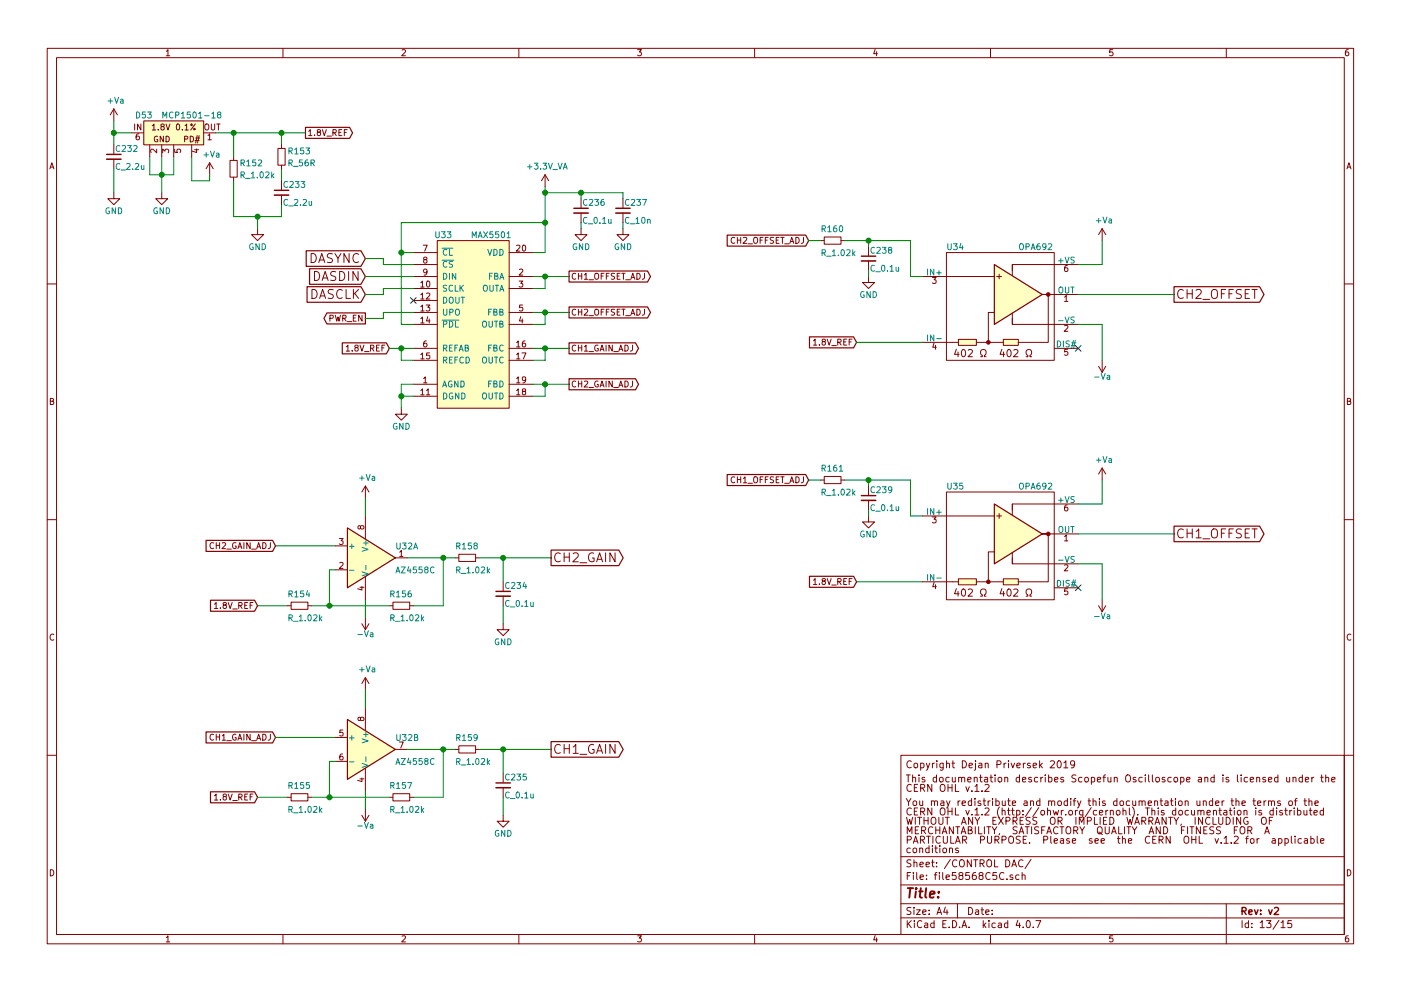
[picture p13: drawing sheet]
EESchema Schematic File Version 2
LIBS:ScopefunParts
LIBS:power
LIBS:device
LIBS:transistors
LIBS:conn
LIBS:linear
LIBS:regul
LIBS:74xx
LIBS:cmos4000
LIBS:adc-dac
LIBS:memory
LIBS:microcontrollers
LIBS:dsp
LIBS:microchip
LIBS:analog_switches
LIBS:motorola
LIBS:texas
LIBS:intel
LIBS:audio
LIBS:interface
LIBS:digital-audio
LIBS:philips
LIBS:display
LIBS:cypress
LIBS:siliconi
LIBS:opto
LIBS:atmel
LIBS:contrib
LIBS:valves
LIBS:Scopefun_v2-cache
EELAYER 25 0
EELAYER END
$Descr A4 11693 8268
encoding utf-8
Sheet 13 15
Title ""
Date ""
Rev "v2"
Comp ""
Comment1 "Copyright Dejan Priversek 2017"
Comment2 ""
Comment3 ""
Comment4 ""
$EndDescr
Text GLabel 3050 2300 0    75   Input ~ 0
DASDIN
Text GLabel 3050 2450 0    75   Input ~ 0
DASCLK
Text GLabel 3050 2150 0    75   Input ~ 0
DASYNC
Text GLabel 4750 2600 2    50   Output ~ 0
CH2_OFFSET_ADJ
Text GLabel 4750 2300 2    50   Output ~ 0
CH1_OFFSET_ADJ
Text GLabel 4750 2900 2    50   Output ~ 0
CH1_GAIN_ADJ
Text GLabel 4750 3200 2    50   Output ~ 0
CH2_GAIN_ADJ
$Comp
L MAX5501 U33
U 1 1
P 3950 2600
F 0 "U33" H 3700 3250 50  0000 C CNN
F 1 "MAX5501" H 4100 3250 50  0000 C CNN
F 2 "ScopefunPackagesLibrary:SSOP20" H 3950 3400 50  0001 C CNN
F 3 "https://datasheets.maximintegrated.com/en/ds/MAX5500-MAX5501.pdf" H 3950 3500 50  0001 C CNN
F 4 "Low-Power, Quad, 12-Bit Voltage-Output DACs with Serial Interface, 3.3V supply" H 3950 3700 50  0001 C CNN "Description"
F 5 "MAX5501BGAP+" H 3950 3600 50  0001 C CNN "MFG Part#"
	1    3950 2600
	1    0    0    -1  
$EndComp
NoConn ~ 3450 2500
$Comp
L GND #PWR0366
U 1 1
P 3350 3400
F 0 "#PWR0366" H 3350 3150 50  0001 C CNN
F 1 "GND" H 3350 3250 50  0000 C CNN
F 2 "" H 3350 3400 50  0000 C CNN
F 3 "" H 3350 3400 50  0000 C CNN
	1    3350 3400
	1    0    0    -1  
$EndComp
Text GLabel 2550 1100 2    50   Output ~ 0
1.8V_REF
Text GLabel 3250 2900 0    50   Input ~ 0
1.8V_REF
Text GLabel 7150 2850 0    50   Input ~ 0
1.8V_REF
Text GLabel 6750 2000 0    50   Input ~ 0
CH2_OFFSET_ADJ
$Comp
L C_0.1u C234
U 1 1
P 4200 4950
F 0 "C234" H 4210 5020 50  0000 L CNN
F 1 "C_0.1u" H 4210 4870 50  0000 L CNN
F 2 "ScopefunPackagesLibrary:C_0603" H 4200 4750 50  0001 C CNN
F 3 "" H 4210 5020 50  0001 C CNN
F 4 "C0603C104K4RACTU" H 4310 5120 60  0001 C CNN "MFG Part#"
F 5 "MLCC - SMD/SMT 0603 16V X7R 10%" H 4250 5200 60  0001 C CNN "Description"
	1    4200 4950
	1    0    0    -1  
$EndComp
$Comp
L GND #PWR0367
U 1 1
P 4200 5200
F 0 "#PWR0367" H 4200 4950 50  0001 C CNN
F 1 "GND" H 4200 5050 50  0000 C CNN
F 2 "" H 4200 5200 50  0000 C CNN
F 3 "" H 4200 5200 50  0000 C CNN
	1    4200 5200
	1    0    0    -1  
$EndComp
Text GLabel 9800 4450 2    75   Output ~ 0
CH1_OFFSET
$Comp
L C_0.1u C235
U 1 1
P 4200 6550
F 0 "C235" H 4210 6620 50  0000 L CNN
F 1 "C_0.1u" H 4210 6470 50  0000 L CNN
F 2 "ScopefunPackagesLibrary:C_0603" H 4200 6350 50  0001 C CNN
F 3 "" H 4210 6620 50  0001 C CNN
F 4 "C0603C104K4RACTU" H 4310 6720 60  0001 C CNN "MFG Part#"
F 5 "MLCC - SMD/SMT 0603 16V X7R 10%" H 4250 6800 60  0001 C CNN "Description"
	1    4200 6550
	1    0    0    -1  
$EndComp
$Comp
L GND #PWR0368
U 1 1
P 4200 6800
F 0 "#PWR0368" H 4200 6550 50  0001 C CNN
F 1 "GND" H 4200 6650 50  0000 C CNN
F 2 "" H 4200 6800 50  0000 C CNN
F 3 "" H 4200 6800 50  0000 C CNN
	1    4200 6800
	1    0    0    -1  
$EndComp
Text GLabel 9800 2450 2    75   Output ~ 0
CH2_OFFSET
Text GLabel 4600 6250 2    75   Output ~ 0
CH1_GAIN
Text GLabel 4600 4650 2    75   Output ~ 0
CH2_GAIN
Text GLabel 7150 4850 0    50   Input ~ 0
1.8V_REF
Text GLabel 2150 5050 0    50   Input ~ 0
1.8V_REF
Text GLabel 2300 4550 0    50   Input ~ 0
CH2_GAIN_ADJ
$Comp
L R_1.02k R158
U 1 1
P 3900 4650
F 0 "R158" V 3800 4550 50  0000 L CNN
F 1 "R_1.02k" V 4000 4550 50  0000 L CNN
F 2 "ScopefunPackagesLibrary:R_0603" H 3900 4400 50  0001 C CNN
F 3 "http://industrial.panasonic.com/cdbs/www-data/pdf/AOA0000/AOA0000CE2.pdf" H 3900 4500 50  0001 C CNN
F 4 "ERJ-3EKF1021V" H 3900 4800 60  0001 C CNN "MFG Part#"
F 5 "RES SMD 1% 1/10W 0603" H 3900 4900 60  0001 C CNN "Description"
	1    3900 4650
	0    1    1    0   
$EndComp
Text GLabel 2150 6650 0    50   Input ~ 0
1.8V_REF
Text GLabel 2300 6150 0    50   Input ~ 0
CH1_GAIN_ADJ
$Comp
L R_1.02k R159
U 1 1
P 3900 6250
F 0 "R159" V 3800 6150 50  0000 L CNN
F 1 "R_1.02k" V 4000 6150 50  0000 L CNN
F 2 "ScopefunPackagesLibrary:R_0603" H 3900 6000 50  0001 C CNN
F 3 "http://industrial.panasonic.com/cdbs/www-data/pdf/AOA0000/AOA0000CE2.pdf" H 3900 6100 50  0001 C CNN
F 4 "ERJ-3EKF1021V" H 3900 6400 60  0001 C CNN "MFG Part#"
F 5 "RES SMD 1% 1/10W 0603" H 3900 6500 60  0001 C CNN "Description"
	1    3900 6250
	0    1    1    0   
$EndComp
$Comp
L C_0.1u C236
U 1 1
P 4850 1750
F 0 "C236" H 4860 1820 50  0000 L CNN
F 1 "C_0.1u" H 4860 1670 50  0000 L CNN
F 2 "ScopefunPackagesLibrary:C_0603" H 4850 1550 50  0001 C CNN
F 3 "" H 4860 1820 50  0001 C CNN
F 4 "C0603C104K4RACTU" H 4960 1920 60  0001 C CNN "MFG Part#"
F 5 "MLCC - SMD/SMT 0603 16V X7R 10%" H 4900 2000 60  0001 C CNN "Description"
	1    4850 1750
	1    0    0    -1  
$EndComp
$Comp
L GND #PWR0369
U 1 1
P 4850 1900
F 0 "#PWR0369" H 4850 1650 50  0001 C CNN
F 1 "GND" H 4850 1750 50  0000 C CNN
F 2 "" H 4850 1900 50  0000 C CNN
F 3 "" H 4850 1900 50  0000 C CNN
	1    4850 1900
	1    0    0    -1  
$EndComp
$Comp
L +Va #PWR0370
U 1 1
P 9200 2000
F 0 "#PWR0370" H 9250 2050 50  0001 C CNN
F 1 "+Va" H 9215 2173 50  0000 C CNN
F 2 "" H 0   750 50  0000 C CNN
F 3 "" H 0   750 50  0000 C CNN
	1    9200 2000
	1    0    0    -1  
$EndComp
$Comp
L +Va #PWR0371
U 1 1
P 3050 4150
F 0 "#PWR0371" H 3100 4200 50  0001 C CNN
F 1 "+Va" H 3065 4323 50  0000 C CNN
F 2 "" H -6150 2900 50  0000 C CNN
F 3 "" H -6150 2900 50  0000 C CNN
	1    3050 4150
	1    0    0    -1  
$EndComp
$Comp
L +Va #PWR0372
U 1 1
P 950 1000
F 0 "#PWR0372" H 1000 1050 50  0001 C CNN
F 1 "+Va" H 965 1173 50  0000 C CNN
F 2 "" H -8250 -250 50  0000 C CNN
F 3 "" H -8250 -250 50  0000 C CNN
	1    950  1000
	1    0    0    -1  
$EndComp
$Comp
L C_0.1u C238
U 1 1
P 7250 2150
F 0 "C238" H 7260 2220 50  0000 L CNN
F 1 "C_0.1u" H 7260 2070 50  0000 L CNN
F 2 "ScopefunPackagesLibrary:C_0603" H 7250 1950 50  0001 C CNN
F 3 "" H 7260 2220 50  0001 C CNN
F 4 "C0603C104K4RACTU" H 7360 2320 60  0001 C CNN "MFG Part#"
F 5 "MLCC - SMD/SMT 0603 16V X7R 10%" H 7300 2400 60  0001 C CNN "Description"
	1    7250 2150
	1    0    0    -1  
$EndComp
$Comp
L GND #PWR0373
U 1 1
P 7250 2300
F 0 "#PWR0373" H 7250 2050 50  0001 C CNN
F 1 "GND" H 7250 2150 50  0000 C CNN
F 2 "" H 7250 2300 50  0000 C CNN
F 3 "" H 7250 2300 50  0000 C CNN
	1    7250 2300
	1    0    0    -1  
$EndComp
$Comp
L R_1.02k R160
U 1 1
P 6950 2000
F 0 "R160" V 6850 1900 50  0000 L CNN
F 1 "R_1.02k" V 7050 1900 50  0000 L CNN
F 2 "ScopefunPackagesLibrary:R_0603" H 6950 1750 50  0001 C CNN
F 3 "http://industrial.panasonic.com/cdbs/www-data/pdf/AOA0000/AOA0000CE2.pdf" H 6950 1850 50  0001 C CNN
F 4 "ERJ-3EKF1021V" H 6950 2150 60  0001 C CNN "MFG Part#"
F 5 "RES SMD 1% 1/10W 0603" H 6950 2250 60  0001 C CNN "Description"
	1    6950 2000
	0    1    1    0   
$EndComp
$Comp
L C_0.1u C239
U 1 1
P 7250 4150
F 0 "C239" H 7260 4220 50  0000 L CNN
F 1 "C_0.1u" H 7260 4070 50  0000 L CNN
F 2 "ScopefunPackagesLibrary:C_0603" H 7250 3950 50  0001 C CNN
F 3 "" H 7260 4220 50  0001 C CNN
F 4 "C0603C104K4RACTU" H 7360 4320 60  0001 C CNN "MFG Part#"
F 5 "MLCC - SMD/SMT 0603 16V X7R 10%" H 7300 4400 60  0001 C CNN "Description"
	1    7250 4150
	1    0    0    -1  
$EndComp
$Comp
L GND #PWR0374
U 1 1
P 7250 4300
F 0 "#PWR0374" H 7250 4050 50  0001 C CNN
F 1 "GND" H 7250 4150 50  0000 C CNN
F 2 "" H 7250 4300 50  0000 C CNN
F 3 "" H 7250 4300 50  0000 C CNN
	1    7250 4300
	1    0    0    -1  
$EndComp
$Comp
L R_1.02k R161
U 1 1
P 6950 4000
F 0 "R161" V 6850 3900 50  0000 L CNN
F 1 "R_1.02k" V 7050 3900 50  0000 L CNN
F 2 "ScopefunPackagesLibrary:R_0603" H 6950 3750 50  0001 C CNN
F 3 "http://industrial.panasonic.com/cdbs/www-data/pdf/AOA0000/AOA0000CE2.pdf" H 6950 3850 50  0001 C CNN
F 4 "ERJ-3EKF1021V" H 6950 4150 60  0001 C CNN "MFG Part#"
F 5 "RES SMD 1% 1/10W 0603" H 6950 4250 60  0001 C CNN "Description"
	1    6950 4000
	0    1    1    0   
$EndComp
Text GLabel 6750 4000 0    50   Input ~ 0
CH1_OFFSET_ADJ
$Comp
L +3.3V_VA #PWR0375
U 1 1
P 4550 1550
F 0 "#PWR0375" H 50  400 50  0001 C CNN
F 1 "+3.3V_VA" H 4565 1723 50  0000 C CNN
F 2 "" H 50  550 50  0000 C CNN
F 3 "" H 50  550 50  0000 C CNN
	1    4550 1550
	1    0    0    -1  
$EndComp
$Comp
L OPA692 U34
U 1 1
P 8300 2500
F 0 "U34" H 7900 2950 50  0000 L CNN
F 1 "OPA692" H 8500 2950 50  0000 L CNN
F 2 "ScopefunPackagesLibrary:SOT23-6" H 8300 1750 50  0001 C CNN
F 3 "http://www.ti.com/lit/ds/symlink/opa692.pdf" H 8300 1850 50  0001 C CNN
F 4 "OPA692IDBVT" H 8300 3050 50  0001 C CNN "MFG Part#"
F 5 "Wideband,  Fixed  Gain Video BUFFER AMPLIFIER With Disable" H 8300 3150 50  0001 C CNN "Description"
	1    8300 2500
	1    0    0    -1  
$EndComp
Wire Wire Line
	9800 2450 9000 2450
Wire Wire Line
	9200 2200 9200 2000
Wire Wire Line
	9000 2200 9200 2200
Wire Wire Line
	6750 4000 6850 4000
Wire Wire Line
	7600 4000 7600 4300
Wire Wire Line
	7600 4300 7700 4300
Wire Wire Line
	7250 4250 7250 4300
Wire Wire Line
	7250 4000 7250 4050
Connection ~ 7250 4000
Wire Wire Line
	7050 4000 7600 4000
Wire Wire Line
	6750 2000 6850 2000
Wire Wire Line
	7600 2000 7600 2300
Wire Wire Line
	7600 2300 7700 2300
Wire Wire Line
	7250 2250 7250 2300
Wire Wire Line
	7250 2000 7250 2050
Connection ~ 7250 2000
Wire Wire Line
	7050 2000 7600 2000
Connection ~ 3350 2100
Wire Wire Line
	3350 2700 3450 2700
Wire Wire Line
	4850 1850 4850 1900
Connection ~ 4550 1600
Wire Wire Line
	4550 1600 5200 1600
Wire Wire Line
	4850 1650 4850 1600
Connection ~ 4550 1850
Wire Wire Line
	4550 1850 3350 1850
Wire Wire Line
	3350 1850 3350 2700
Wire Wire Line
	3450 2100 3350 2100
Wire Wire Line
	3450 3300 3350 3300
Wire Wire Line
	2150 6650 2400 6650
Wire Wire Line
	2800 6150 2300 6150
Wire Wire Line
	7150 4850 7700 4850
Wire Wire Line
	7150 2850 7700 2850
Connection ~ 4200 6250
Wire Wire Line
	4200 6650 4200 6800
Wire Wire Line
	4200 6250 4200 6450
Wire Wire Line
	4000 6250 4600 6250
Connection ~ 4200 4650
Wire Wire Line
	4200 5050 4200 5200
Wire Wire Line
	4200 4650 4200 4850
Wire Wire Line
	4000 4650 4600 4650
Connection ~ 4550 3200
Connection ~ 4550 2900
Connection ~ 4550 2600
Connection ~ 4550 2300
Wire Wire Line
	3250 2900 3450 2900
Connection ~ 3350 2900
Wire Wire Line
	3350 3000 3350 2900
Wire Wire Line
	1800 1100 2550 1100
Connection ~ 950  1100
Wire Wire Line
	950  1100 1100 1100
Wire Wire Line
	950  1000 950  1200
Wire Wire Line
	3450 3000 3350 3000
Connection ~ 3350 3300
Wire Wire Line
	3350 3200 3350 3400
Wire Wire Line
	3450 3200 3350 3200
Wire Wire Line
	4550 2100 4450 2100
Wire Wire Line
	4550 1550 4550 2100
Wire Wire Line
	4550 3300 4450 3300
Wire Wire Line
	4550 3200 4550 3300
Wire Wire Line
	4550 3000 4450 3000
Wire Wire Line
	4550 2900 4550 3000
Wire Wire Line
	4550 2700 4450 2700
Wire Wire Line
	4550 2600 4550 2700
Wire Wire Line
	4550 2400 4450 2400
Wire Wire Line
	4550 2300 4550 2400
Wire Wire Line
	3200 2400 3450 2400
Wire Wire Line
	3200 2450 3050 2450
Wire Wire Line
	3200 2400 3200 2450
Wire Wire Line
	3200 2200 3450 2200
Wire Wire Line
	3200 2150 3200 2200
Wire Wire Line
	3050 2150 3200 2150
Wire Wire Line
	4450 3200 4750 3200
Wire Wire Line
	4450 2900 4750 2900
Wire Wire Line
	4450 2600 4750 2600
Wire Wire Line
	4450 2300 4750 2300
Wire Wire Line
	3050 2300 3450 2300
$Comp
L OPA692 U35
U 1 1
P 8300 4500
F 0 "U35" H 7900 4950 50  0000 L CNN
F 1 "OPA692" H 8500 4950 50  0000 L CNN
F 2 "ScopefunPackagesLibrary:SOT23-6" H 8300 3750 50  0001 C CNN
F 3 "http://www.ti.com/lit/ds/symlink/opa692.pdf" H 8300 3850 50  0001 C CNN
F 4 "OPA692IDBVT" H 8300 5050 50  0001 C CNN "MFG Part#"
F 5 "Wideband,  Fixed  Gain Video BUFFER AMPLIFIER With Disable" H 8300 5150 50  0001 C CNN "Description"
	1    8300 4500
	1    0    0    -1  
$EndComp
Wire Wire Line
	9000 4450 9800 4450
$Comp
L +Va #PWR0376
U 1 1
P 9200 4000
F 0 "#PWR0376" H 9250 4050 50  0001 C CNN
F 1 "+Va" H 9215 4173 50  0000 C CNN
F 2 "" H 0   2750 50  0000 C CNN
F 3 "" H 0   2750 50  0000 C CNN
	1    9200 4000
	1    0    0    -1  
$EndComp
Wire Wire Line
	9200 4200 9200 4000
Wire Wire Line
	9000 4200 9200 4200
NoConn ~ 9000 2900
NoConn ~ 9000 4900
$Comp
L -Va #PWR0377
U 1 1
P 9200 5000
F 0 "#PWR0377" H 9200 4900 50  0001 C CNN
F 1 "-Va" H 9200 5140 50  0000 C CNN
F 2 "" H 9200 5000 50  0000 C CNN
F 3 "" H 9200 5000 50  0000 C CNN
	1    9200 5000
	-1   0    0    1   
$EndComp
Wire Wire Line
	9200 5000 9200 4700
Wire Wire Line
	9200 4700 9000 4700
$Comp
L -Va #PWR0378
U 1 1
P 9200 3000
F 0 "#PWR0378" H 9200 2900 50  0001 C CNN
F 1 "-Va" H 9200 3140 50  0000 C CNN
F 2 "" H 9200 3000 50  0000 C CNN
F 3 "" H 9200 3000 50  0000 C CNN
	1    9200 3000
	-1   0    0    1   
$EndComp
Wire Wire Line
	9200 3000 9200 2700
Wire Wire Line
	9200 2700 9000 2700
$Comp
L +Va #PWR0379
U 1 1
P 1750 1450
F 0 "#PWR0379" H 1800 1500 50  0001 C CNN
F 1 "+Va" H 1765 1623 50  0000 C CNN
F 2 "" H -7450 200 50  0000 C CNN
F 3 "" H -7450 200 50  0000 C CNN
	1    1750 1450
	1    0    0    -1  
$EndComp
Wire Wire Line
	1600 1300 1600 1500
Wire Wire Line
	1600 1500 1750 1500
Wire Wire Line
	1750 1500 1750 1450
$Comp
L C_2.2u C232
U 1 1
P 950 1300
F 0 "C232" H 960 1370 50  0000 L CNN
F 1 "C_2.2u" H 960 1220 50  0000 L CNN
F 2 "ScopefunPackagesLibrary:C_0603" H 950 1100 50  0001 C CNN
F 3 "" H 960 1370 50  0001 C CNN
F 4 "CC0603MRX5R5BB225" H 950 1500 60  0001 C CNN "MFG Part#"
F 5 "MLCC - SMD/SMT 0603 6.3V X5R 20%" H 950 1600 60  0001 C CNN "Description"
	1    950  1300
	1    0    0    -1  
$EndComp
Wire Wire Line
	1450 1450 1450 1300
Wire Wire Line
	1250 1450 1450 1450
Wire Wire Line
	1250 1450 1250 1300
Wire Wire Line
	1350 1300 1350 1600
Connection ~ 1350 1450
$Comp
L GND #PWR0380
U 1 1
P 1350 1600
F 0 "#PWR0380" H 1350 1350 50  0001 C CNN
F 1 "GND" H 1350 1450 50  0000 C CNN
F 2 "" H 1350 1600 50  0000 C CNN
F 3 "" H 1350 1600 50  0000 C CNN
	1    1350 1600
	1    0    0    -1  
$EndComp
$Comp
L GND #PWR0381
U 1 1
P 950 1600
F 0 "#PWR0381" H 950 1350 50  0001 C CNN
F 1 "GND" H 950 1450 50  0000 C CNN
F 2 "" H 950 1600 50  0000 C CNN
F 3 "" H 950 1600 50  0000 C CNN
	1    950  1600
	1    0    0    -1  
$EndComp
Wire Wire Line
	950  1600 950  1400
$Comp
L R_1.02k R152
U 1 1
P 1950 1400
F 0 "R152" H 2000 1450 50  0000 L CNN
F 1 "R_1.02k" H 2000 1350 50  0000 L CNN
F 2 "ScopefunPackagesLibrary:R_0603" H 1950 1150 50  0001 C CNN
F 3 "http://industrial.panasonic.com/cdbs/www-data/pdf/AOA0000/AOA0000CE2.pdf" H 1950 1250 50  0001 C CNN
F 4 "ERJ-3EKF1021V" H 1950 1550 60  0001 C CNN "MFG Part#"
F 5 "RES SMD 1% 1/10W 0603" H 1950 1650 60  0001 C CNN "Description"
	1    1950 1400
	1    0    0    -1  
$EndComp
Wire Wire Line
	1950 1300 1950 1100
Connection ~ 1950 1100
Wire Wire Line
	2350 1200 2350 1100
Connection ~ 2350 1100
Wire Wire Line
	2350 1400 2350 1500
Wire Wire Line
	1950 1500 1950 1800
Wire Wire Line
	1950 1800 2350 1800
Wire Wire Line
	2350 1800 2350 1700
$Comp
L GND #PWR0382
U 1 1
P 2150 1900
F 0 "#PWR0382" H 2150 1650 50  0001 C CNN
F 1 "GND" H 2150 1750 50  0000 C CNN
F 2 "" H 2150 1900 50  0000 C CNN
F 3 "" H 2150 1900 50  0000 C CNN
	1    2150 1900
	1    0    0    -1  
$EndComp
Wire Wire Line
	2150 1900 2150 1800
Connection ~ 2150 1800
$Comp
L R_56R R153
U 1 1
P 2350 1300
F 0 "R153" H 2400 1350 50  0000 L CNN
F 1 "R_56R" H 2400 1250 50  0000 L CNN
F 2 "ScopefunPackagesLibrary:R_0603" H 2350 1050 50  0001 C CNN
F 3 "http://industrial.panasonic.com/cdbs/www-data/pdf/AOA0000/AOA0000CE2.pdf" H 2350 1150 50  0001 C CNN
F 4 "ERJ-3EKF56R0V" H 2350 1450 60  0001 C CNN "MFG Part#"
F 5 "RES SMD 1% 1/10W 0603" H 2350 1550 60  0001 C CNN "Description"
	1    2350 1300
	1    0    0    -1  
$EndComp
$Comp
L C_2.2u C233
U 1 1
P 2350 1600
F 0 "C233" H 2360 1670 50  0000 L CNN
F 1 "C_2.2u" H 2360 1520 50  0000 L CNN
F 2 "ScopefunPackagesLibrary:C_0603" H 2350 1400 50  0001 C CNN
F 3 "" H 2360 1670 50  0001 C CNN
F 4 "CC0603MRX5R5BB225" H 2350 1800 60  0001 C CNN "MFG Part#"
F 5 "MLCC - SMD/SMT 0603 6.3V X5R 20%" H 2350 1900 60  0001 C CNN "Description"
	1    2350 1600
	1    0    0    -1  
$EndComp
$Comp
L MCP1501-18 D53
U 1 1
P 1450 1100
F 0 "D53" H 1200 1250 50  0000 C CNN
F 1 "MCP1501-18" H 1600 1250 50  0000 C CNN
F 2 "ScopefunPackagesLibrary:SOT23-6" H 1450 700 50  0001 C CNN
F 3 "http://ww1.microchip.com/downloads/en/DeviceDoc/20005474D.pdf" H 1450 800 50  0001 C CNN
F 4 "1.8V High-Precision Buffered Voltage Reference SOT23-6" H 1450 1500 50  0001 C CNN "Description"
F 5 "MCP1501T-18E/CHY" H 1450 1400 50  0001 C CNN "MFG Part#"
	1    1450 1100
	1    0    0    -1  
$EndComp
Wire Wire Line
	5200 1600 5200 1650
Connection ~ 4850 1600
$Comp
L C_10n_0402 C237
U 1 1
P 5200 1750
F 0 "C237" H 5210 1820 50  0000 L CNN
F 1 "C_10n" H 5210 1670 50  0000 L CNN
F 2 "ScopefunPackagesLibrary:C_0402" H 5200 1550 50  0001 C CNN
F 3 "" H 5210 1820 50  0001 C CNN
F 4 "885012205012" H 5200 1950 60  0001 C CNN "MFG Part#"
F 5 "MLCC - SMD/SMT 0402 10V X7R 10%" H 5200 2050 60  0001 C CNN "Description"
	1    5200 1750
	1    0    0    -1  
$EndComp
$Comp
L GND #PWR0383
U 1 1
P 5200 1900
F 0 "#PWR0383" H 5200 1650 50  0001 C CNN
F 1 "GND" H 5200 1750 50  0000 C CNN
F 2 "" H 5200 1900 50  0000 C CNN
F 3 "" H 5200 1900 50  0000 C CNN
	1    5200 1900
	1    0    0    -1  
$EndComp
Wire Wire Line
	5200 1850 5200 1900
$Comp
L -Va #PWR0384
U 1 1
P 3050 5150
F 0 "#PWR0384" H 3050 5050 50  0001 C CNN
F 1 "-Va" H 3050 5290 50  0000 C CNN
F 2 "" H 3050 5150 50  0000 C CNN
F 3 "" H 3050 5150 50  0000 C CNN
	1    3050 5150
	-1   0    0    1   
$EndComp
$Comp
L AZ4558C U32
U 2 1
P 3100 6250
F 0 "U32" H 3300 6350 50  0000 L CNN
F 1 "AZ4558C" H 3300 6150 50  0000 L CNN
F 2 "ScopefunPackagesLibrary:SOIC8" H 3100 5700 50  0001 C CNN
F 3 "https://www.diodes.com/assets/Datasheets/AZ4558C.pdf" H 3100 5800 50  0001 C CNN
F 4 "AZ4558CMTR-E1" H 3100 6700 50  0001 C CNN "MFG Part#"
F 5 "DUAL BIPOLAR OPERATIONAL AMPLIFIERS 5.5MHz 5.5MHz" H 3100 6800 50  0001 C CNN "Description"
	2    3100 6250
	1    0    0    -1  
$EndComp
$Comp
L +Va #PWR0385
U 1 1
P 3050 5750
F 0 "#PWR0385" H 3100 5800 50  0001 C CNN
F 1 "+Va" H 3065 5923 50  0000 C CNN
F 2 "" H -6150 4500 50  0000 C CNN
F 3 "" H -6150 4500 50  0000 C CNN
	1    3050 5750
	1    0    0    -1  
$EndComp
Wire Wire Line
	3050 5750 3050 5900
$Comp
L -Va #PWR0386
U 1 1
P 3050 6750
F 0 "#PWR0386" H 3050 6650 50  0001 C CNN
F 1 "-Va" H 3050 6890 50  0000 C CNN
F 2 "" H 3050 6750 50  0000 C CNN
F 3 "" H 3050 6750 50  0000 C CNN
	1    3050 6750
	-1   0    0    1   
$EndComp
Wire Wire Line
	3050 6750 3050 6600
Wire Wire Line
	3400 6250 3800 6250
$Comp
L R_1.02k R157
U 1 1
P 3350 6650
F 0 "R157" V 3250 6550 50  0000 L CNN
F 1 "R_1.02k" V 3450 6550 50  0000 L CNN
F 2 "ScopefunPackagesLibrary:R_0603" H 3350 6400 50  0001 C CNN
F 3 "http://industrial.panasonic.com/cdbs/www-data/pdf/AOA0000/AOA0000CE2.pdf" H 3350 6500 50  0001 C CNN
F 4 "ERJ-3EKF1021V" H 3350 6800 60  0001 C CNN "MFG Part#"
F 5 "RES SMD 1% 1/10W 0603" H 3350 6900 60  0001 C CNN "Description"
	1    3350 6650
	0    1    1    0   
$EndComp
$Comp
L R_1.02k R155
U 1 1
P 2500 6650
F 0 "R155" V 2400 6550 50  0000 L CNN
F 1 "R_1.02k" V 2600 6550 50  0000 L CNN
F 2 "ScopefunPackagesLibrary:R_0603" H 2500 6400 50  0001 C CNN
F 3 "http://industrial.panasonic.com/cdbs/www-data/pdf/AOA0000/AOA0000CE2.pdf" H 2500 6500 50  0001 C CNN
F 4 "ERJ-3EKF1021V" H 2500 6800 60  0001 C CNN "MFG Part#"
F 5 "RES SMD 1% 1/10W 0603" H 2500 6900 60  0001 C CNN "Description"
	1    2500 6650
	0    1    1    0   
$EndComp
Wire Wire Line
	2600 6650 3250 6650
Wire Wire Line
	3450 6650 3700 6650
Wire Wire Line
	3700 6650 3700 6250
Connection ~ 3700 6250
Wire Wire Line
	2800 6350 2750 6350
Wire Wire Line
	2750 6350 2750 6650
Connection ~ 2750 6650
Wire Wire Line
	2150 5050 2400 5050
Wire Wire Line
	2800 4550 2300 4550
$Comp
L AZ4558C U32
U 1 1
P 3100 4650
F 0 "U32" H 3300 4750 50  0000 L CNN
F 1 "AZ4558C" H 3300 4550 50  0000 L CNN
F 2 "ScopefunPackagesLibrary:SOIC8" H 3100 4100 50  0001 C CNN
F 3 "https://www.diodes.com/assets/Datasheets/AZ4558C.pdf" H 3100 4200 50  0001 C CNN
F 4 "AZ4558CMTR-E1" H 3100 5100 50  0001 C CNN "MFG Part#"
F 5 "DUAL BIPOLAR OPERATIONAL AMPLIFIERS 5.5MHz 5.5MHz" H 3100 5200 50  0001 C CNN "Description"
	1    3100 4650
	1    0    0    -1  
$EndComp
Wire Wire Line
	3050 4150 3050 4300
Wire Wire Line
	3050 5150 3050 5000
Wire Wire Line
	3400 4650 3800 4650
$Comp
L R_1.02k R156
U 1 1
P 3350 5050
F 0 "R156" V 3250 4950 50  0000 L CNN
F 1 "R_1.02k" V 3450 4950 50  0000 L CNN
F 2 "ScopefunPackagesLibrary:R_0603" H 3350 4800 50  0001 C CNN
F 3 "http://industrial.panasonic.com/cdbs/www-data/pdf/AOA0000/AOA0000CE2.pdf" H 3350 4900 50  0001 C CNN
F 4 "ERJ-3EKF1021V" H 3350 5200 60  0001 C CNN "MFG Part#"
F 5 "RES SMD 1% 1/10W 0603" H 3350 5300 60  0001 C CNN "Description"
	1    3350 5050
	0    1    1    0   
$EndComp
$Comp
L R_1.02k R154
U 1 1
P 2500 5050
F 0 "R154" V 2400 4950 50  0000 L CNN
F 1 "R_1.02k" V 2600 4950 50  0000 L CNN
F 2 "ScopefunPackagesLibrary:R_0603" H 2500 4800 50  0001 C CNN
F 3 "http://industrial.panasonic.com/cdbs/www-data/pdf/AOA0000/AOA0000CE2.pdf" H 2500 4900 50  0001 C CNN
F 4 "ERJ-3EKF1021V" H 2500 5200 60  0001 C CNN "MFG Part#"
F 5 "RES SMD 1% 1/10W 0603" H 2500 5300 60  0001 C CNN "Description"
	1    2500 5050
	0    1    1    0   
$EndComp
Wire Wire Line
	2600 5050 3250 5050
Wire Wire Line
	3450 5050 3700 5050
Wire Wire Line
	3700 5050 3700 4650
Connection ~ 3700 4650
Wire Wire Line
	2800 4750 2750 4750
Wire Wire Line
	2750 4750 2750 5050
Connection ~ 2750 5050
Text GLabel 3050 2650 0    50   Output ~ 0
PWR_EN
Wire Wire Line
	3450 2600 3200 2600
Wire Wire Line
	3200 2600 3200 2650
Wire Wire Line
	3200 2650 3050 2650
$EndSCHEMATC
